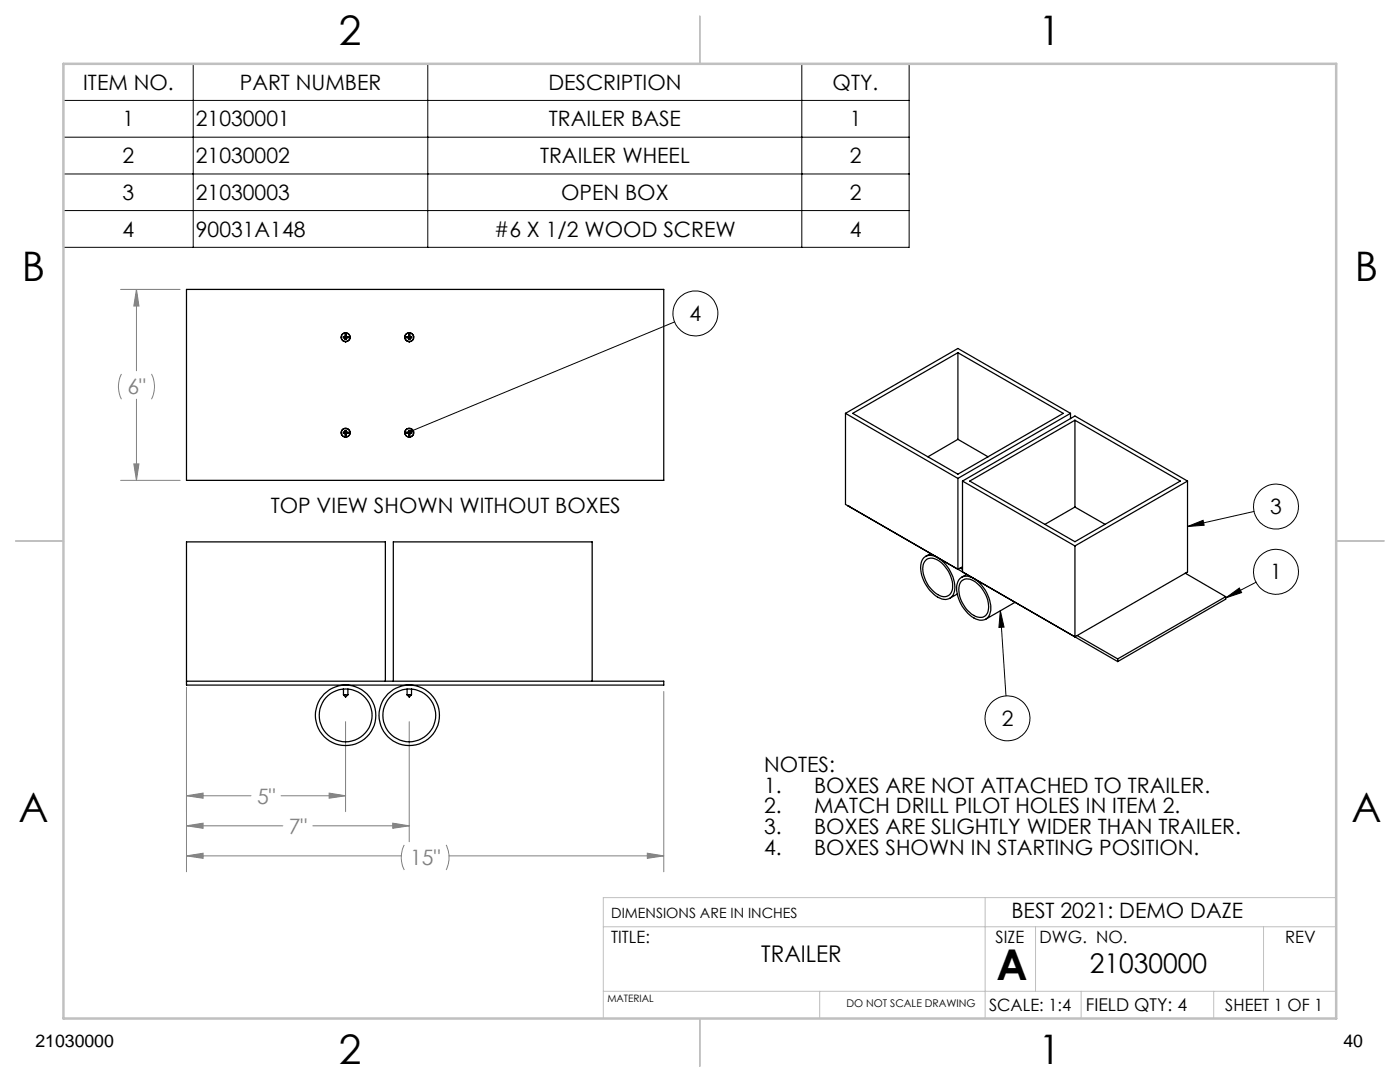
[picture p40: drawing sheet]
<svg xmlns="http://www.w3.org/2000/svg" width="279mm" height="216mm" viewBox="0 0 279 216" stroke-linecap="round" stroke-linejoin="round" font-family="sans-serif">
<defs><g id="words">
<text font-size="8.5" x="198.9" y="195.5">A</text>
<g font-size="8.1">
<text x="67.6" y="8.9">2</text>
<text x="207.3" y="8.9">1</text>
<text x="4.4" y="56.2">B</text>
<text x="270.4" y="56.2">B</text>
<text x="3.7" y="164.1">A</text>
<text x="269.7" y="164.1">A</text>
<text x="67.6" y="212.4">2</text>
<text x="207.3" y="212.4">1</text>
</g>
<text font-size="5.4" x="217.5" y="194.1">21030000</text>
<text font-size="4.6" x="151.9" y="191.9">TRAILER</text>
<g font-size="4.2">
<text x="16.6" y="17.9">ITEM NO.</text>
<text x="47.9" y="17.9">PART NUMBER</text>
<text x="109.4" y="17.9">DESCRIPTION</text>
<text x="166.2" y="17.9">QTY.</text>
<text x="24.5" y="25.2">1</text>
<text x="39.1" y="25.2">21030001</text>
<text x="109.5" y="25.2">TRAILER BASE</text>
<text x="169.6" y="25.2">1</text>
<text x="24.5" y="32.5">2</text>
<text x="39.1" y="32.5">21030002</text>
<text x="107.8" y="32.5">TRAILER WHEEL</text>
<text x="169.6" y="32.5">2</text>
<text x="24.5" y="39.9">3</text>
<text x="39.1" y="39.9">21030003</text>
<text x="112" y="39.9">OPEN BOX</text>
<text x="169.6" y="39.9">2</text>
<text x="24.5" y="47.2">4</text>
<text x="39.1" y="47.2">90031A148</text>
<text x="98.6" y="47.2">#6 X 1/2 WOOD SCREW</text>
<text x="169.6" y="47.2">4</text>
<text x="137.6" y="64">4</text>
<text x="54" y="102.3">TOP VIEW SHOWN WITHOUT BOXES</text>
<text x="253.5" y="102.6">3</text>
<text x="253.5" y="115.6">1</text>
<text x="199.9" y="144.9">2</text>
<text x="152.5" y="154">NOTES:</text>
<text x="152.5" y="158.1">1.</text>
<text x="162.5" y="158.1">BOXES ARE NOT ATTACHED TO TRAILER.</text>
<text x="152.5" y="162.3">2.</text>
<text x="152.5" y="166.5">3.</text>
<text x="162.5" y="162.3">MATCH DRILL PILOT HOLES IN ITEM 2.</text>
<text x="162.5" y="166.5">BOXES ARE SLIGHTLY WIDER THAN TRAILER.</text>
<text x="152.5" y="170.7">4.</text>
<text x="162.5" y="170.7">BOXES SHOWN IN STARTING POSITION.</text>
<text x="201.9" y="183.1">BEST 2021: DEMO DAZE</text>
</g>
<g font-size="4.2" fill="#808080">
<text x="25.4" y="78.7">6&quot;</text>
<text x="51.3" y="160.4">5&quot;</text>
<text x="57.6" y="166.4">7&quot;</text>
<text x="81.9" y="172.7">15&quot;</text>
</g>
<g font-size="3.5">
<text x="216.7" y="201.7">FIELD QTY: 4</text>
<text x="7.1" y="208.8">21030000</text>
<text x="268.1" y="208.8">40</text>
</g>
<g font-size="3.4">
<text x="122" y="188.1">TITLE:</text>
<text x="198.7" y="188.1">SIZE</text>
<text x="207.5" y="188.1">DWG. NO.</text>
<text x="256.5" y="188.2">REV</text>
<text x="197.4" y="201.7">SCALE: 1:4</text>
<text x="244.5" y="201.7">SHEET 1 OF 1</text>
</g>
<text font-size="2.8" x="122" y="183.1">DIMENSIONS ARE IN INCHES</text>
<text font-size="2.1" x="168.9" y="201">DO NOT SCALE DRAWING</text>
<text font-size="2" x="121.2" y="200">MATERIAL</text>
</g></defs>
<g fill="none" stroke="#000" stroke-width=".2">
<path d="M12.7 12.7h168.7v36.7h-168.7zM38.6 12.7v36.7M85.4 12.7v36.7M160 12.7v36.7M12.7 20h168.7M12.7 27.4h168.7M12.7 34.7h168.7M12.7 42h168.7M134.6 64.2l-52.5 21.8M237 105.1l3.1-1.3 .2 1zM244.6 119.3l2.7-2 .5 1zM250.3 102.1l-13.3 3"/>
<path d="M250.7 116.2l-6.1 3.1M199.6 121.8l1.2 17.1M199.6 121.8l.8 3.3-1 .1z"/>
<circle cx="138.8" cy="62.5" r="4.5"/>
<circle cx="254.7" cy="114.1" r="4.5"/>
<circle cx="254.7" cy="101.1" r="4.5"/>
<circle cx="201.1" cy="143.3" r="4.5"/>
</g>
<g fill="none" stroke="#808080" stroke-width=".2">
<path d="M24.1 57.7h11.8M27.2 57.7l.5 3.4h-1zM27.2 57.7v16.3M24.2 74.6a5.6 5.6 0 0 0 0 5.1M27.2 79.7v16.1M30.2 74.6a5.6 5.6 0 0 1 0 5.1M24.1 95.8h11.8M26.7 92.6h1l-.5 3.2zM37.2 137.2v36.8M132.5 138v36M37.2 158.8l3.3-.5v1zM37.2 158.8h12.9"/>
<path d="M56.1 158.8h12.9M65.7 158.3l3.3 .5-3.3 .5zM69 144v18M81.7 144v24M37.2 164.8l3.3-.5v1zM37.2 170.8l3.3-.5v1zM37.2 164.8h19.2M37.2 170.8h42.9M62.4 164.8h19.3M78.4 164.3l3.3 .5-3.3 .5zM80.7 168.6a5.5 5.5 0 0 0 0 5M89 168.6a5.8 5.8 0 0 1 0 5"/>
<path d="M89.6 170.8h42.9M129.2 170.3l3.3 .5-3.3 .5z"/>
</g>
<path d="M196.6 179.1v24.1M266.7 179.1h-146.3v24.1M120.4 197.8h146.3M120.4 184.9h146.3M163.6 197.8v5.4M206.7 184.9v12.9M215.8 197.8v5.4M242.2 197.8v5.4M252.2 184.9v12.9" fill="none" stroke="#c0c0c0" stroke-width=".2"/>
<path d="M139.7 3.2v9.5M3.1 107.9h9.6M266.7 107.9h9.5M139.7 203.2v9.6" fill="none" stroke="#c0c0c0" stroke-width=".25"/>
<path d="M12.7 12.7h254v190.5h-254z" fill="none" stroke="#c0c0c0" stroke-width=".5"/>
<path d="M81.9 85.8l-.1 .3 .3-.1-.3 .1a.33 .33 0 0 0 .5 .2 .33 .33 0 0 0 .1-.5 .33 .33 0 0 0-.5 0zM237 105.1l3.1-1.3 .2 1zM244.6 119.3l2.7-2 .5 1zM199.6 121.8l.8 3.3-1 .1z" fill="#000"/>
<path d="M65.7 158.3l3.3 .5-3.3 .5zM37.2 158.8l3.3-.5v1zM78.4 164.3l3.3 .5-3.3 .5zM37.2 164.8l3.3-.5v1zM37.2 170.8l3.3-.5v1zM129.2 170.3l3.3 .5-3.3 .5zM27.2 57.7l.5 3.4h-1zM26.7 92.6h1l-.5 3.2z" fill="#808080"/>
<g fill="none" stroke="#000" stroke-width=".25">
<path d="M37.2 57.7h95.3v38.1h-95.3zM68.5 67.2h.4v-.4h.2v.4h.4v.2h-.4v.4h-.2v-.4h-.4zM81.6 66.8h.2v.4h.4v.2h-.4v.4h-.2v-.4h-.4v-.2h.4zM191.2 70.4v17.3M68.9 85.9h.2v.3h.4v.3h-.4v.3h-.2v-.3h-.4v-.3h.4zM81.6 85.9h.2v.3h.4v.3h-.4v.3h-.2v-.3h-.4v-.3h.4zM168.7 82.5v18.1l54.4 31.4M168.7 82.5l22.5 13M168.7 82.5l22.5-13 22.4 13M170.2 82.5l21-12.1 21 12.1-21 12.1zM191.2 95.5v18.1l.9-.5M191.2 87.7l-6 3.5"/>
<path d="M191.2 87.7l6 3.5M192.1 96l22.4 12.9M192.1 96l22.4-13 22.5 13M192.1 96v18.1M193.5 96l21-12.1 21 12.1-21 12.1zM213.6 82.5l-22.4 13M213.6 82.5v1M214.5 83.9v17.3M237 96l-22.5 12.9M237 96v18.1l-22.5 13v-18.2M169.2 100.9h.1M184.3 111.3a2.65 2.65 0 0 1 3.7 .6 6.6 6.6 0 0 1 2.3 6.6 2.04 2.04 0 0 1-3.2 .7 7 7 0 0 1-3.2-7.2z"/>
<path d="M184.8 111.8a2.59 2.59 0 0 1 3.5 .9 5.7 5.7 0 0 1 1.6 5.4 1.73 1.73 0 0 1-2.8 .5 6.2 6.2 0 0 1-2.8-6zM185.7 110.5l-1 .5M191 118.5l-1.5 .9M191.5 115.5a2.36 2.36 0 0 1 3.2 .2 7.2 7.2 0 0 1 2.9 6.5 1.89 1.89 0 0 1-2.9 1.3 7.1 7.1 0 0 1-3.7-7zM191.6 113.3l.5 .3M191.9 115.9a2.37 2.37 0 0 1 3.2 .6 5.9 5.9 0 0 1 2 5.8 1.73 1.73 0 0 1-2.8 .5 6 6 0 0 1-2.7-6.3zM192.9 114.6l-1 .6M214.5 101.2l-6 3.4M214.5 101.2l6.1 3.4M236.5 114.4l8.1 4.7M244.6 119.1l-21.5 12.4M244.6 119.1v.5l-21.5 12.4"/>
<path d="M37.2 135.9h95.3v.8h-95.3v-28.6h39.7v27.8M68.5 138.6h.9M68.5 138.6l.5 .5 .4-.5M68.5 136.7h.1M68.5 137.5v1.1M69.4 136.7h.1M69.4 137.5v1.1M78.5 135.9v-27.8h39.7v27.8M81.2 138.6h.9M81.2 136.7h.1M81.2 137.5v1.1M81.2 138.6l.5 .5 .4-.5"/>
<path d="M82.1 136.7h.1M82.1 137.5v1.1M202.6 120.2l-5.9 3.3M215 126.8l8.1 4.7M223.1 131.5v.5"/>
<circle cx="69" cy="67.3" r=".89"/>
<circle cx="81.7" cy="67.3" r=".89"/>
<circle cx="69" cy="86.3" r=".89"/>
<circle cx="81.7" cy="86.3" r=".89"/>
<circle cx="69" cy="142.7" r="6"/>
<circle cx="69" cy="142.7" r="5.3"/>
<circle cx="81.7" cy="142.7" r="6"/>
<circle cx="81.7" cy="142.7" r="5.3"/>
</g>
<use href="#words"/>
</svg>
